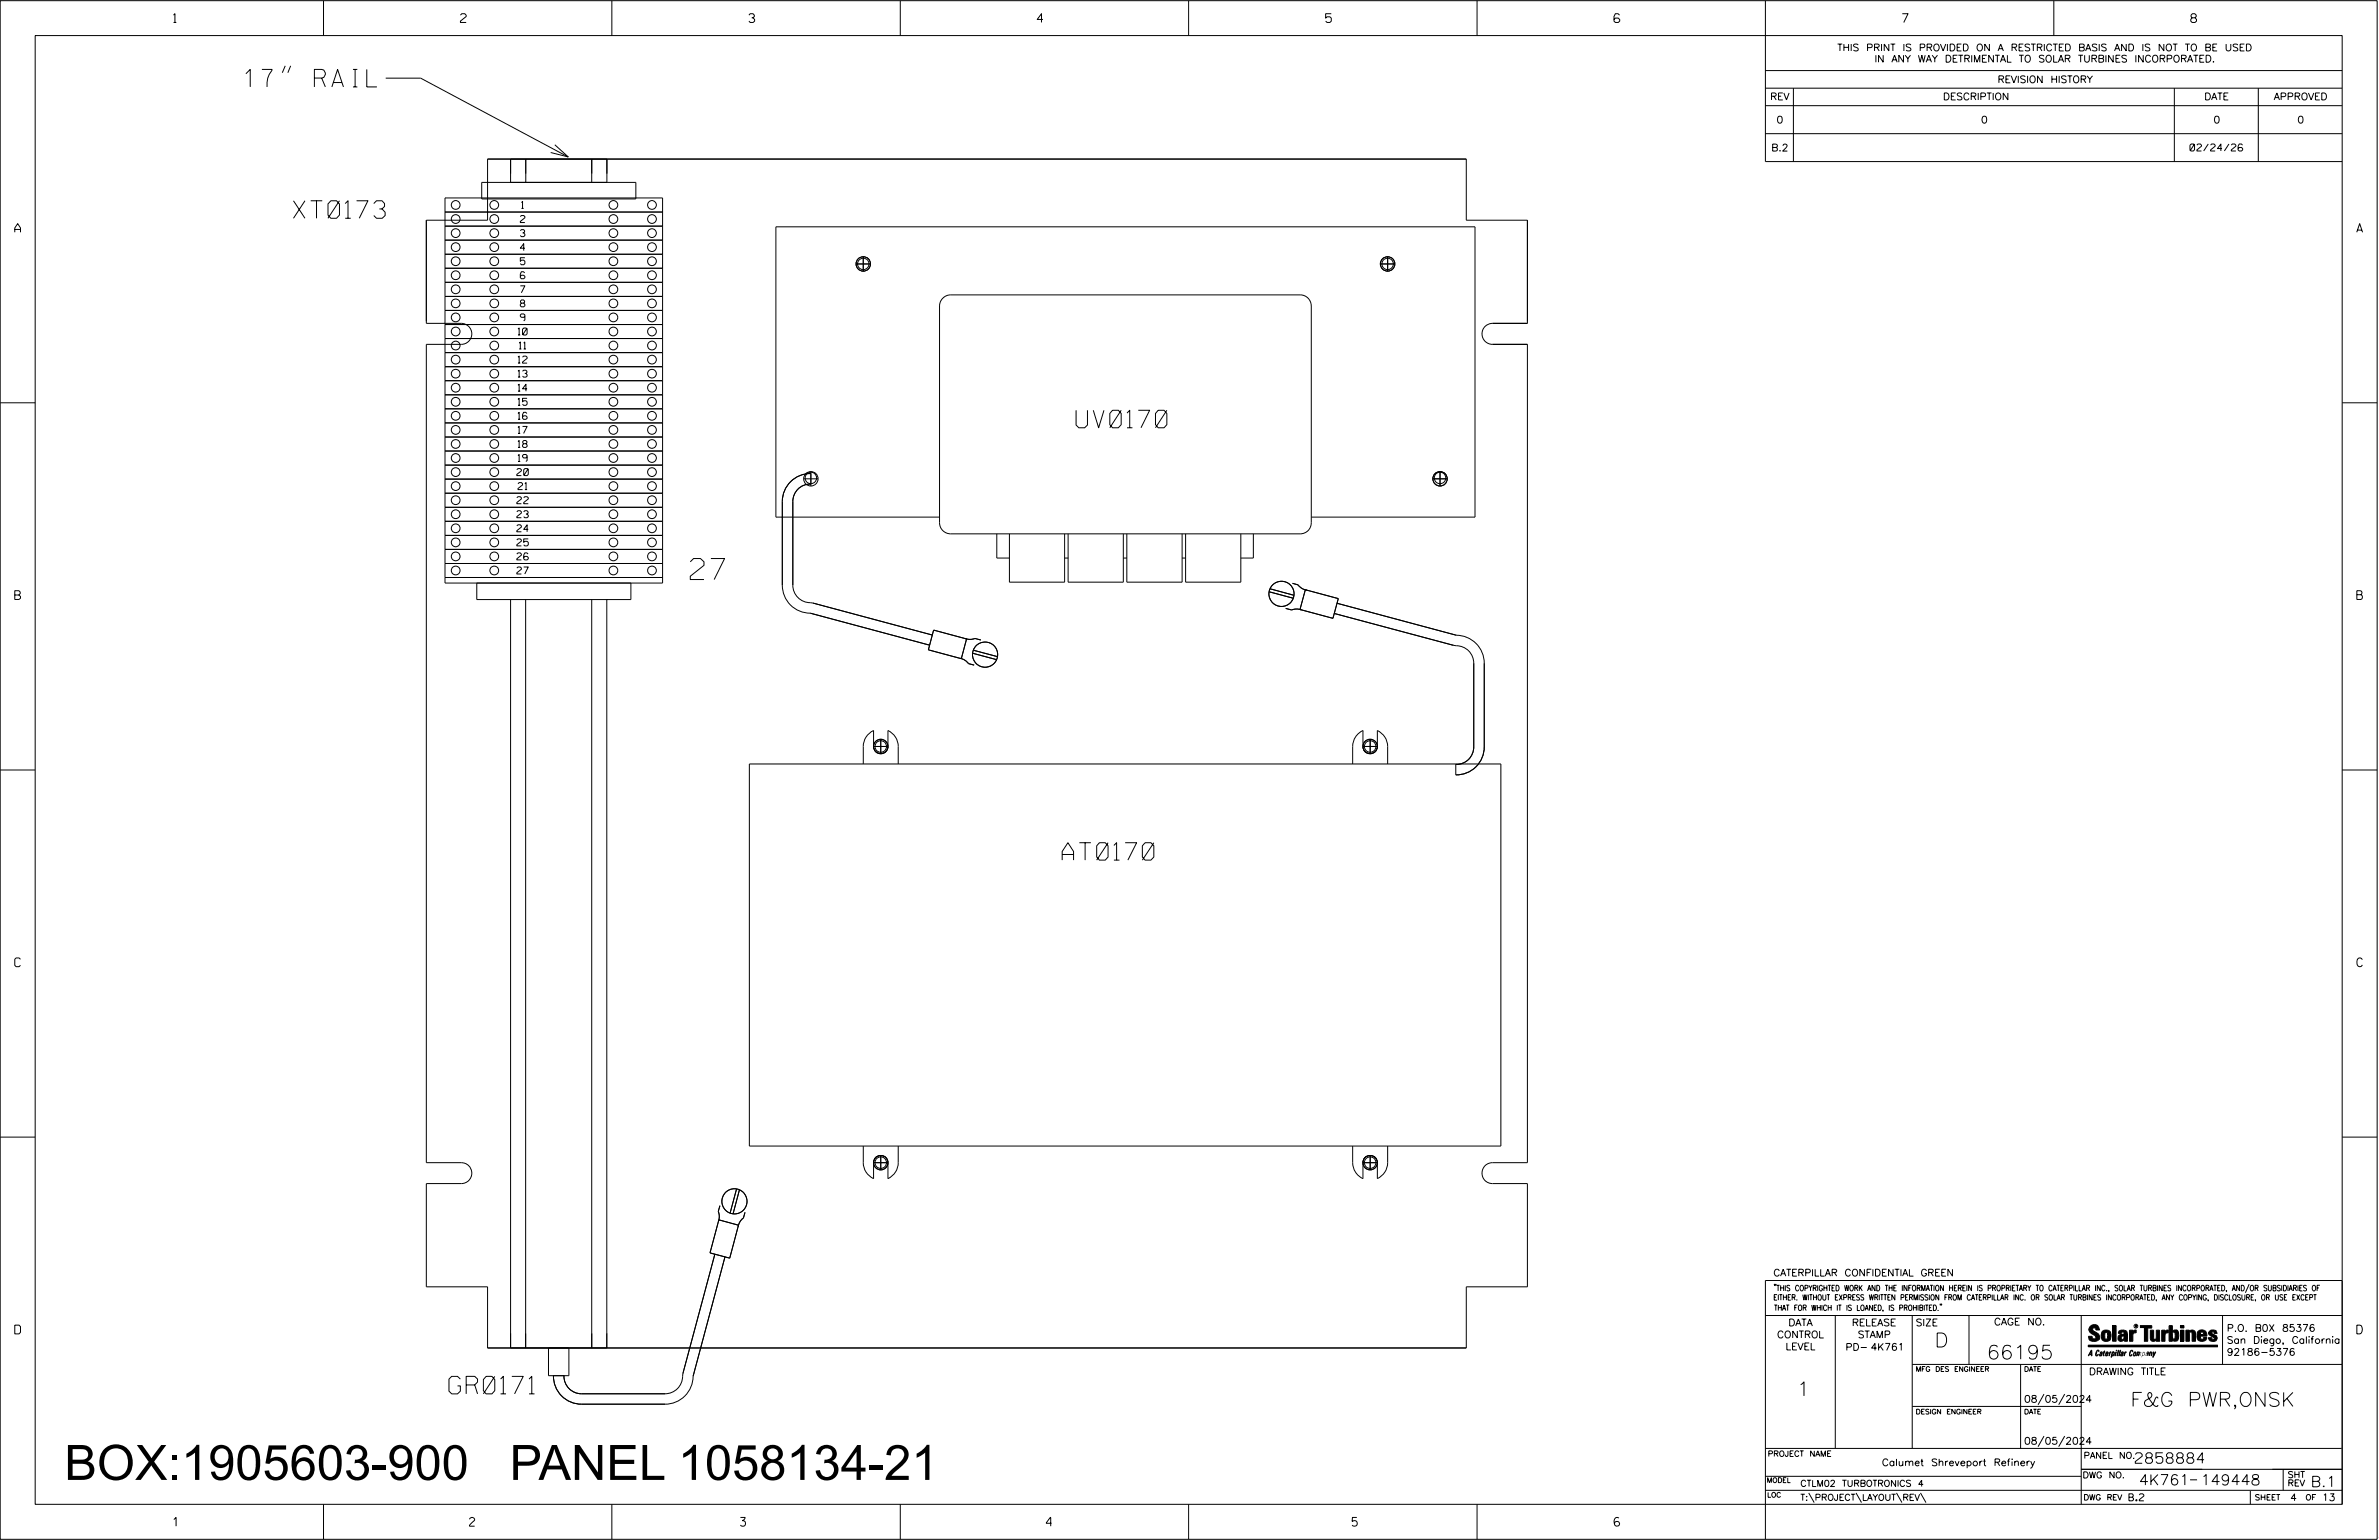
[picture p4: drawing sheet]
<svg xmlns="http://www.w3.org/2000/svg" width="864mm" height="559mm" viewBox="0 0 864 559" stroke-linecap="round" stroke-linejoin="round" font-family="sans-serif">
<defs><g id="words">
<g font-size="12.7">
<text x="23.4" y="537">BOX:1905603-900</text>
<text x="185" y="537">PANEL 1058134-21</text>
</g>
<text font-size="7.6" x="250.6" y="210.3">27</text>
<g font-size="6.3">
<text x="88.7" y="31.5">17&quot; RAIL</text>
<text x="106.5" y="79.2">XT0173</text>
<text x="390.6" y="155.2">UV0170</text>
<text x="385.6" y="312.1">AT0170</text>
<text x="163" y="505.8">GR0171</text>
</g>
<g font-size="5.1">
<text x="702.3" y="488.8">D</text>
<text x="721.2" y="493.2">66195</text>
<text x="652.2" y="506.5">1</text>
<text x="773.4" y="510.3">F&amp;G PWR,ONSK</text>
</g>
<g font-size="3.8">
<text x="775.1" y="531">2858884</text>
<text x="776.5" y="538.9">4K761</text>
<text x="798.8" y="538.9">149448</text>
<text x="838.8" y="539.5">B.1</text>
</g>
<g font-size="3.2">
<text x="63" y="8.2">1</text>
<text x="167.2" y="8.2">2</text>
<text x="271.8" y="8.2">3</text>
<text x="376.5" y="8.2">4</text>
<text x="481.2" y="8.2">5</text>
<text x="690.6" y="8.2">7</text>
<text x="795.3" y="8.2">8</text>
<text x="5.4" y="84.3">A</text>
<text x="855.5" y="84.3">A</text>
<text x="5.4" y="217.5">B</text>
<text x="855.6" y="217.5">B</text>
<text x="5.4" y="350.8">C</text>
<text x="855.6" y="350.8">C</text>
<text x="5.4" y="484">D</text>
<text x="855.6" y="484">D</text>
<text x="62.8" y="553.8">1</text>
<text x="170.4" y="553.8">2</text>
<text x="268.8" y="553.8">3</text>
<text x="379.8" y="553.8">4</text>
<text x="490.8" y="553.8">5</text>
<text x="585.9" y="553.8">6</text>
</g>
<g font-size="2.5">
<text x="666.9" y="18.5">THIS PRINT IS PROVIDED ON A RESTRICTED BASIS AND IS NOT TO BE USED</text>
<text x="680.5" y="22.6">IN ANY WAY DETRIMENTAL TO SOLAR TURBINES INCORPORATED.</text>
<text x="725.1" y="30">REVISION HISTORY</text>
<text x="642.6" y="36.3">REV</text>
<text x="705.3" y="36.3">DESCRIPTION</text>
<text x="800.2" y="36.3">DATE</text>
<text x="825.4" y="36.3">APPROVED</text>
<text x="644.9" y="44.7">0</text>
<text x="719.1" y="44.7">0</text>
<text x="803.5" y="44.7">0</text>
<text x="834" y="44.7">0</text>
<text x="643" y="54.8">B.2</text>
<text x="795" y="54.8">02/24/26</text>
<text x="189.3" y="75.6">1</text>
<text x="188.9" y="80.7">2</text>
<text x="188.9" y="85.8">3</text>
<text x="188.9" y="91">4</text>
<text x="188.9" y="96.1">5</text>
<text x="188.9" y="106.3">7</text>
<text x="188.9" y="111.4">8</text>
<text x="188.9" y="116.5">9</text>
<text x="188" y="121.6">10</text>
<text x="188" y="131.8">12</text>
<text x="188.5" y="126.7">11</text>
<text x="188" y="136.9">13</text>
<text x="188" y="142">14</text>
<text x="188" y="147.1">15</text>
<text x="188" y="152.2">16</text>
<text x="188" y="157.3">17</text>
<text x="188" y="167.5">19</text>
<text x="188" y="162.4">18</text>
<text x="187.6" y="172.6">20</text>
<text x="188" y="177.7">21</text>
<text x="187.6" y="182.8">22</text>
<text x="187.6" y="187.9">23</text>
<text x="187.6" y="193">24</text>
<text x="187.6" y="198.1">25</text>
<text x="187.6" y="203.2">26</text>
<text x="187.6" y="208.3">27</text>
<text x="643.8" y="463">CATERPILLAR CONFIDENTIAL GREEN</text>
<text x="645.1" y="485.5">CONTROL</text>
<text x="649.2" y="481.1">DATA</text>
<text x="672.3" y="481.1">RELEASE</text>
<text x="674.4" y="485.5">STAMP</text>
<text x="695.4" y="481.1">SIZE</text>
<text x="723.8" y="480.8">CAGE NO.</text>
<text x="808.4" y="483.1">P.O. B0X 85376</text>
<text x="648.2" y="489.8">LEVEL</text>
<text x="669.9" y="490">PD- 4K761</text>
<text x="808.4" y="487.5">San Diego, California</text>
<text x="808.4" y="491.8">92186-5376</text>
<text x="758.3" y="498.9">DRAWING TITLE</text>
<text x="734.8" y="508.9">08/05/2024</text>
<text x="734.8" y="524.1">08/05/2024</text>
<text x="683.1" y="531.9">Calumet Shreveport Refinery</text>
<text x="772.8" y="544.6">B.2</text>
<text x="831.4" y="544.6">4</text>
<text x="842.9" y="544.6">13</text>
</g>
<g font-size="2.3">
<text x="756.4" y="529.2">PANEL NO.</text>
<text x="653.5" y="539.4">CTLM02 TURBOTRONICS 4</text>
<text x="756" y="536.3">DWG NO.</text>
<text x="830.4" y="539.3">REV</text>
<text x="830.4" y="536.2">SHT</text>
<text x="653.5" y="544.5">T:\PROJECT\LAYOUT\REV\</text>
</g>
<g font-size="2">
<text x="643.8" y="468.4">&quot;THIS COPYRIGHTED WORK AND THE INFORMATION HEREIN IS PROPRIETARY TO CATERPILLAR INC., SOLAR TURBINES INCORPORATED, AND/OR SUBSIDIARIES OF</text>
<text x="643.8" y="471.8">EITHER. WITHOUT EXPRESS WRITTEN PERMISSION FROM CATERPILLAR INC. OR SOLAR TURBINES INCORPORATED, ANY COPYING, DISCLOSURE, OR USE EXCEPT</text>
<text x="644" y="475.6">THAT FOR WHICH IT IS LOANED, IS PROHIBITED.&quot;</text>
<text x="641.7" y="528.5">PROJECT NAME</text>
<text x="756.3" y="544.3">DWG REV</text>
<text x="818.5" y="544.3">SHEET</text>
<text x="836.9" y="544.3">OF</text>
</g>
<g font-size="1.8">
<text x="695.4" y="497.6">MFG DES ENGINEER</text>
<text x="734.8" y="497.6">DATE</text>
<text x="695.4" y="513.1">DESIGN ENGINEER</text>
<text x="734.8" y="513.1">DATE</text>
<text x="641.3" y="538">MODEL</text>
<text x="641.5" y="543.3">LOC</text>
</g>
<text font-size=".9" x="775.1" y="481.7">R</text>
</g></defs>
<g fill="none" stroke="#000" stroke-width=".36">
<path d="M.1 .2h862.8v558.4h-862.8zM12.8 12.9h837.4v533h-837.4zM117.4 .2v12.7M222.1 .2v12.7M326.8 .2v12.7M431.5 .2v12.7M536.2 .2v12.7M587.9 5.5l-.5-.5h-1l-.5 1v1.7l.5 .4h1l.6-.4v-.6l-.6-.5h-1l-.5 .5M640.9 .2v58.4h209.3M745.6 .2v12.7M103.5 23.9l-1 2.5M105.5 23.9l-1 2.5"/>
<path d="M140 28.4h12.7l53.5 28.5M640.9 25.6h209.3M640.9 32h209.3M640.9 38.3h209.3M651 32v26.6M789.3 32v26.6M819.8 32v26.6M185.3 57.7v8.5M190.9 57.7v8.5M201.4 52.5l4.9 4.4-6.4-1.5M214.8 57.7v8.5M220.3 57.7v8.5"/>
<path d="M640.9 48.5h209.3M154.8 79.9h22.2v-22.2h355.3v22.2h22.2v37.4h-12.7a3.8 3.8 0 0 0-3.8 3.8 3.8 3.8 0 0 0 3.8 3.9h12.7v296.9h-12.7a3.8 3.8 0 0 0-3.8 3.8 3.8 3.8 0 0 0 3.8 3.8h12.7v37.4h-22.2v22.2h-355.3v-22.2h-22.2v-37.4h12.7a3.8 3.8 0 0 0 3.8-3.8 3.8 3.8 0 0 0-3.8-3.8h-12.7v-296.9h12.7a3.8 3.8 0 0 0 3.8-3.9 3.8 3.8 0 0 0-3.8-3.8h-12.7zM161.5 71.8h79v139.8h-79zM161.5 76.9h79M174.9 66.2h55.9v6h-55.9zM161.5 97.3h79M161.5 92.3h79M161.5 87.1h79M161.5 82.1h79M190.5 99l-.5-.4h-.7l-.4 .8v1.4l.4 .3h.8l.4-.3v-.5l-.4-.4h-.8l-.4 .4M310.8 95.8h5.2M313.4 93.2v5.2"/>
<path d="M501.1 95.8h5.2M503.7 93.2v5.2M161.5 117.8h79M161.5 112.6h79M161.5 107.6h79M161.5 102.4h79M342.3 108.2l1.3-.9 1.5-.3h126.9a4 4 0 0 1 4 4v78.7a4 4 0 0 1-4 4h-126.9a4 4 0 0 1-4-4v-78.7l.3-1.5zM161.5 138.1h79M161.5 133.1h79M161.5 128h79M161.5 122.8h79M.1 146.2h12.7"/>
<path d="M161.5 158.6h79M161.5 153.5h79M161.5 148.3h79M161.5 143.3h79M850.2 146.2h12.7M161.5 179h79M161.5 173.8h79M161.5 168.8h79M161.5 163.7h79M291.7 173.7h5.3M294.4 175.6a6.3 6.3 0 0 0-6.6 6.4v30.3a6.7 6.7 0 0 0 7.3 6.5l43.4 11.6M294.4 171.8a10.2 10.2 0 0 0-10.4 10.2v30.3a10.1 10.1 0 0 0 10.1 10.2l43.4 11.6"/>
<path d="M294.4 171.1v5.3M520.1 173.7h5.3M522.7 171.1v5.3M161.5 199.4h79M161.5 194.3h79M161.5 189.2h79M161.5 184.1h79M341.1 187.6h-59.4v-105.3h253.7v105.3h-59.4M361.8 193.7v8.8h4.6M366.4 193.7v17.5h20.1v-17.5M387.7 193.7v17.5h20.1v-17.5M409 193.7v17.5h20.1v-17.5"/>
<path d="M430.4 193.7v17.5h20v-17.5M455 193.7v8.8h-4.6M161.5 209.6h79M161.5 204.5h79M173.1 211.6v6h55.9v-6M185.3 217.6v271.5M190.8 217.6v271.5M214.8 217.6v271.5M220.3 217.6v271.5M386.5 202.5h1.2M407.8 202.5h1.2M429.1 202.5h1.3"/>
<path d="M460.7 214.7l8.7 2.4M461 213.6l8.7 2.4M469.2 211.7l2 .5 1.4 1.3 1.7 .6M473.9 214l11.9 3.2-1.9 7.2-12-3.2zM485.4 218.9l43.3 11.6a10.2 10.2 0 0 1 10.1 10.2v30.3a10.1 10.1 0 0 1-10.3 10.2v-3.8a6.3 6.3 0 0 0 6.5-6.4v-30.3a6.6 6.6 0 0 0-7.3-6.5l-43.3-11.6M338.9 228.6l12 3.2-1.9 7.2-12-3.2zM348.5 238.9l1.7 .6 1.4 1.3 2 .5M350.4 231.7l1.8 .3 1.7-.3 2.2 .5M353.1 237l8.7 2.4M353.3 235.9l8.8 2.4M466.7 220.8l2.2 .5 1.7-.3 1.8 .3M.1 279.4h12.7"/>
<path d="M272 277.2h272.8v138.7h-272.8zM317.1 270.9a2.61 2.61 0 0 0 2.6 2.6 2.61 2.61 0 0 0 2.6-2.6M317.1 270.9v-5.8a6.4 6.4 0 0 0-3.7 5.8v6.3M317.1 270.9h5.2M319.7 268.3v5.2M322.3 270.9v-5.8a6.4 6.4 0 0 1 3.8 5.8v6.3M494.8 270.9a2.61 2.61 0 0 0 2.6 2.6 2.61 2.61 0 0 0 2.6-2.6M494.8 270.9v-5.8a6.4 6.4 0 0 0-3.8 5.8v6.3M494.8 270.9h5.2M497.4 268.3v5.2M500 270.9v-5.8a6.4 6.4 0 0 1 3.7 5.8v6.3M850.2 279.4h12.7"/>
<path d="M.1 412.6h12.7M313.4 415.9v6a6.4 6.4 0 0 0 3.7 5.8v-5.8M319.7 419.3v5.2M326.1 415.9v6a6.4 6.4 0 0 1-3.8 5.8v-5.8M491 415.9v6a6.4 6.4 0 0 0 3.8 5.8v-5.8M497.4 419.3v5.2M503.7 415.9v6a6.4 6.4 0 0 1-3.7 5.8v-5.8M850.2 412.6h12.7M261.3 437.5l-.6 2.1 .4 1.8-.3 1.7M267.4 431.4l-2.4 8.8M268.4 431.7l-2.3 8.8M270.4 439.9l-.5 2.1-1.3 1.3-.6 1.7"/>
<path d="M317.1 421.9a2.61 2.61 0 0 1 2.6-2.6 2.61 2.61 0 0 1 2.6 2.6M317.1 421.9h5.2M494.8 421.9h5.2M494.8 421.9a2.61 2.61 0 0 1 2.6-2.6 2.61 2.61 0 0 1 2.6 2.6M259.5 455.1l-11.6 43.3a6.7 6.7 0 0 1-6.5 7.3h-30.3a6.4 6.4 0 0 1-6.4-6.5M260.9 442.6l7.2 2-3.2 11.9-7.2-1.9zM263.2 456.1l-11.6 43.3a10.2 10.2 0 0 1-10.2 10.1h-30.3a10.2 10.2 0 0 1-10.2-10.3M640.9 477.3h209.3M644.2 466.1l-.1 .4M644.7 466.1l-.2 .4M666.2 477.3v48.3M694.2 477.3v48.3"/>
<path d="M704.4 473.3l-.1 .4M704.8 473.3l-.1 .4M714.8 477.3v17.8M755.5 477.3v68.6M806.8 477.3v17.8M816.5 466l-1.4 3.1M850.2 464.6h-209.3v94M850.2 464.8v81.1M199.1 489.1v10.1h7.4v-10.1M694.2 495.1h156M733.5 495.1v30.5M758.6 481.4a2.02 2.02 0 0 1 3.1-.1l.5 1.3h-1.3l-.2-.6-.4-.2-.6 .1-.1 .4 .4 .7a2.46 2.46 0 0 1 2.2 2.9 2.83 2.83 0 0 1-3.8 .3l-.3-1.3h1.3l.2 .7 .6 .3 .5-.2 .2-.5-.4-.6-1.9-1.2-.4-.9z"/>
<path d="M759.2 491.3h-.7l.7-1.2v1.9h.2l-.1-2.1-1.3 2.1 .5-.5h.7M761.3 490l.3-.2 .4 .3-.1 .3-.3-.4-.4 .3-.3 1.6h.4l.4-.5-.3 .6-.4 .1-.3-.4zM762.6 490.6l.5-.1-.1 1.4h-.9a.74 .74 0 0 1 .9-.8l-.3 .7-.5 .1 .2-.5 .6-.2v-.5l-.7 .2zM763 483.2a2.17 2.17 0 0 1 3.1 0l.3 1.4-.3 1.5a2.17 2.17 0 0 1-3.1 0l-.3-1.5zM763.6 490.5l.4-.4 .2 .6h-.3l-.3 .9 .2 .4-.3-.1zM764.1 483.7l.5-.4 .4 .3v2.2l-.4 .2-.5-.2zM764.6 491.1l.6 .2v-.7l-.4-.1-.4 .6-.1 .8h.6M764.6 491.1l-.1 .8h.4M764.6 482.6v.8M764.8 490.7l.4 .1v.3h-.6zM765 491.5l-.1 .4zM766 490.5l-.5 1.5z"/>
<path d="M766 490.8l.4-.3-.4 .4M766.9 481h1.3v5.7h-1.3zM767 490.8l.5 .1-.3 .8-.4 .2zM767.3 490.5h-.5l-.5 2M767.3 490.5a.8 .8 0 0 1 .2 1 .8 .8 0 0 1-.9 .4l-.1 .6M767.3 490.5l-.1 .2M768.1 490.5l-.4 1.5zM768.2 489.9h.3l-.1 .2h-.2zM769 489.9l-.5 2.1zM769.7 489.9l-.6 2.1zM770.1 491.4l.5-.3-.5 .8zM770.4 491.9h.1"/>
<path d="M770.6 491.1l.1-.4-.7 .2 .1-.3 .6-.1 .2 .3-.5 1.1M770.6 491.1a.74 .74 0 0 0-.8 .8h.6M771 484.8h-.7l-.3 .6 .4 .7 .5-.3 .1-2.4h-.8l-.1 .4h-1.2a1.71 1.71 0 0 1 1.8-1.3 1.71 1.71 0 0 1 1.6 1.4v2.8h-1.1l-.1-.6M771 484.2l-1.5 .1a1.41 1.41 0 0 0 0 2.4l.5 .1 1.1-.7M771.2 486.1h-.1M771.4 490.5l.1 .3 .4-.3-.9 1.5zM771.5 490.8h.1M773 482.7h1.2v.5l.5-.5 .7-.1v1h-.6l-.5 .4-.1 2.7h-1.2zM773.3 490.3l.6-.4 .4 .2-.1 .4-.3-.4a1.28 1.28 0 0 0-.5 1.8l.6-.4-.1 .4-.8 .1zM774.7 490.8l.5-.3a.88 .88 0 0 1 .2 .9 .88 .88 0 0 1-.7 .7l-.2-.2zM774.8 490.9h.5l-.3 1h-.3l-.2-.2zM775.2 490.5l-.1 .2"/>
<path d="M776.8 481h4.3v.9h-1.5v4.8h-1.3M776.8 490.6l-.8 .2v-.3l-.4 1.5 .8-1.3v1.3l.3-1.2M779.3 491.1h.4M779.6 490.5h.3l-.3 1.4M779.6 490.7h.2l-.1 .4M779.7 491.1l-.1 .4M779.7 491.1l-.4 .2M780.1 492l.4-1.5 .1 .3 .3-.3 .3 .2-.3 1.3v-1.3l-.7 1.3M780.6 482.7h1.2v2.7l.1 .4 .4 .3 .4-.7v-2.7h1.2l.1 4h-1.3v-.5l-1.1 .6-.7-.3-.3-.7zM781.6 492.5l1-2-.8 1.3-.2-1.3-.2 2M784.7 482.7h1.2v.5l.5-.5 .7-.1v1h-.5l-.6 .4-.1 2.7h-1.2zM787.4 481h1.2v2a1.4 1.4 0 0 1 2.2 .2l.1 1.4-.4 1.9-1.5 .1-.4-.5v-1l.5 .9 .5-.3v-2.1l-.5-.4-.5 .7v2.8h-1.2z"/>
<path d="M791.5 482.7h1.3v4h-1.3zM791.5 481h1.3v.9h-1.3zM793.5 482.7h1.3v.4l.7-.5 1.1 .2 .4 .6v3.3h-1.2l-.3-3.4-.7 .2v3.2h-1.3zM794.8 483.1h.1M797.7 483.2a1.92 1.92 0 0 1 2.4-.5 1.92 1.92 0 0 1 1 2.1h-2.3v.8l.6 .5 .5-.3v-.5h1.2a1.83 1.83 0 0 1-2.1 1.4 1.83 1.83 0 0 1-1.5-2.1zM798.8 484.2v.6M799.1 483.4h.6l.2 .8h-1.1zM804.6 482.9a1.84 1.84 0 0 0-2.9 .8 3.3 3.3 0 0 0 2.2 1.9l-.5 .5-.4-.3-.1-.4h-1.2l.1 .6a1.92 1.92 0 0 0 2.9 .4M804.9 483.8h-1.2l-.2-.6-.5 .1-.1 .3 .1 .3 1.8 .9M805.1 488.1h-47.1v.6h47.1M694.2 510.3h61.3M742 505.8l-2.2 3.9"/>
<path d="M749.5 505.8l-2.2 3.9M640.9 525.6h209.2M640.9 535.7h114.6M742 521.1l-2.2 3.8M749.5 521.1l-2.2 3.8M755.5 533.2h94.7M795 537h2.6M828.8 533.2v7.6M117.4 545.9v12.7M222.1 545.9v12.7M326.8 545.9v12.7M431.5 545.9v12.7"/>
<path d="M536.2 545.9v12.7M640.9 540.8h209.3M656.6 541.7l2 3.5M673.8 541.7l1.9 3.5M688.4 541.7l2 3.5M697.2 541.7l1.9 3.5M816.9 541v4.9"/>
<circle cx="165.4" cy="74.4" r="1.59"/>
<circle cx="165.4" cy="79.5" r="1.59"/>
<circle cx="179.4" cy="74.4" r="1.59"/>
<circle cx="179.4" cy="79.5" r="1.59"/>
<circle cx="222.7" cy="74.4" r="1.59"/>
<circle cx="222.7" cy="79.5" r="1.59"/>
<circle cx="236.7" cy="74.4" r="1.59"/>
<circle cx="236.7" cy="79.5" r="1.59"/>
<circle cx="165.4" cy="99.9" r="1.59"/>
<circle cx="165.4" cy="89.7" r="1.59"/>
<circle cx="165.4" cy="94.8" r="1.59"/>
<circle cx="165.4" cy="84.6" r="1.58"/>
<circle cx="179.4" cy="99.9" r="1.59"/>
<circle cx="179.4" cy="89.7" r="1.59"/>
<circle cx="179.4" cy="94.8" r="1.59"/>
<circle cx="179.4" cy="84.6" r="1.58"/>
<circle cx="222.7" cy="99.9" r="1.59"/>
<circle cx="222.7" cy="89.7" r="1.59"/>
<circle cx="222.7" cy="94.8" r="1.59"/>
<circle cx="222.7" cy="84.6" r="1.59"/>
<circle cx="236.7" cy="99.9" r="1.59"/>
<circle cx="236.7" cy="89.7" r="1.59"/>
<circle cx="236.7" cy="94.8" r="1.59"/>
<circle cx="236.7" cy="84.6" r="1.59"/>
<circle cx="313.4" cy="95.8" r="2.61"/>
<circle cx="313.4" cy="95.8" r="2.08"/>
<circle cx="503.7" cy="95.8" r="2.08"/>
<circle cx="503.7" cy="95.8" r="2.62"/>
<circle cx="165.4" cy="105" r="1.59"/>
<circle cx="165.4" cy="115.2" r="1.59"/>
<circle cx="165.4" cy="110.1" r="1.58"/>
<circle cx="179.4" cy="115.2" r="1.59"/>
<circle cx="179.4" cy="105" r="1.59"/>
<circle cx="179.4" cy="110.1" r="1.58"/>
<circle cx="222.7" cy="115.2" r="1.59"/>
<circle cx="222.7" cy="105" r="1.59"/>
<circle cx="222.7" cy="110.1" r="1.59"/>
<circle cx="236.7" cy="115.2" r="1.59"/>
<circle cx="236.7" cy="105" r="1.59"/>
<circle cx="236.7" cy="110.1" r="1.59"/>
<circle cx="165.4" cy="125.4" r="1.59"/>
<circle cx="165.4" cy="130.5" r="1.59"/>
<circle cx="165.4" cy="135.6" r="1.58"/>
<circle cx="165.4" cy="120.3" r="1.58"/>
<circle cx="179.4" cy="125.4" r="1.59"/>
<circle cx="179.4" cy="130.5" r="1.59"/>
<circle cx="179.4" cy="135.6" r="1.58"/>
<circle cx="179.4" cy="120.3" r="1.58"/>
<circle cx="222.7" cy="125.4" r="1.59"/>
<circle cx="222.7" cy="130.5" r="1.59"/>
<circle cx="222.7" cy="135.6" r="1.59"/>
<circle cx="222.7" cy="120.3" r="1.59"/>
<circle cx="236.7" cy="125.4" r="1.59"/>
<circle cx="236.7" cy="130.5" r="1.59"/>
<circle cx="236.7" cy="135.6" r="1.59"/>
<circle cx="236.7" cy="120.3" r="1.59"/>
<circle cx="165.4" cy="140.7" r="1.59"/>
<circle cx="165.4" cy="150.9" r="1.59"/>
<circle cx="165.4" cy="156" r="1.59"/>
<circle cx="165.4" cy="145.8" r="1.58"/>
<circle cx="179.4" cy="150.9" r="1.59"/>
<circle cx="179.4" cy="156" r="1.59"/>
<circle cx="179.4" cy="140.7" r="1.59"/>
<circle cx="179.4" cy="145.8" r="1.58"/>
<circle cx="222.7" cy="150.9" r="1.59"/>
<circle cx="222.7" cy="156" r="1.59"/>
<circle cx="222.7" cy="140.7" r="1.59"/>
<circle cx="222.7" cy="145.8" r="1.59"/>
<circle cx="236.7" cy="140.7" r="1.59"/>
<circle cx="236.7" cy="150.9" r="1.59"/>
<circle cx="236.7" cy="156" r="1.59"/>
<circle cx="236.7" cy="145.8" r="1.59"/>
<circle cx="165.4" cy="176.4" r="1.59"/>
<circle cx="165.4" cy="166.2" r="1.59"/>
<circle cx="165.4" cy="171.3" r="1.58"/>
<circle cx="165.4" cy="161.1" r="1.58"/>
<circle cx="179.4" cy="176.4" r="1.59"/>
<circle cx="179.4" cy="166.2" r="1.59"/>
<circle cx="179.4" cy="171.3" r="1.58"/>
<circle cx="179.4" cy="161.1" r="1.58"/>
<circle cx="222.7" cy="166.2" r="1.59"/>
<circle cx="222.7" cy="176.4" r="1.59"/>
<circle cx="222.7" cy="171.3" r="1.59"/>
<circle cx="222.7" cy="161.1" r="1.59"/>
<circle cx="236.7" cy="176.4" r="1.59"/>
<circle cx="236.7" cy="166.2" r="1.59"/>
<circle cx="236.7" cy="171.3" r="1.59"/>
<circle cx="236.7" cy="161.1" r="1.59"/>
<circle cx="294.3" cy="173.4" r="2.08"/>
<circle cx="294.3" cy="173.7" r="2.62"/>
<circle cx="522.7" cy="173.4" r="2.09"/>
<circle cx="522.7" cy="173.7" r="2.61"/>
<circle cx="165.4" cy="186.6" r="1.59"/>
<circle cx="165.4" cy="191.7" r="1.59"/>
<circle cx="165.4" cy="181.5" r="1.59"/>
<circle cx="165.4" cy="196.8" r="1.58"/>
<circle cx="179.4" cy="186.6" r="1.59"/>
<circle cx="179.4" cy="181.5" r="1.59"/>
<circle cx="179.4" cy="191.7" r="1.59"/>
<circle cx="179.4" cy="196.8" r="1.58"/>
<circle cx="222.7" cy="186.6" r="1.59"/>
<circle cx="222.7" cy="181.5" r="1.59"/>
<circle cx="222.7" cy="191.7" r="1.59"/>
<circle cx="222.7" cy="196.8" r="1.59"/>
<circle cx="236.7" cy="186.6" r="1.59"/>
<circle cx="236.7" cy="191.7" r="1.59"/>
<circle cx="236.7" cy="181.5" r="1.59"/>
<circle cx="236.7" cy="196.8" r="1.59"/>
<circle cx="165.4" cy="201.9" r="1.59"/>
<circle cx="165.4" cy="207" r="1.59"/>
<circle cx="179.4" cy="207" r="1.59"/>
<circle cx="179.4" cy="201.9" r="1.59"/>
<circle cx="222.7" cy="207" r="1.59"/>
<circle cx="222.7" cy="201.9" r="1.59"/>
<circle cx="236.7" cy="207" r="1.59"/>
<circle cx="236.7" cy="201.9" r="1.59"/>
<circle cx="465.2" cy="215.5" r="4.6"/>
<circle cx="357.6" cy="237.5" r="4.6"/>
<circle cx="319.7" cy="270.9" r="2.09"/>
<circle cx="319.7" cy="270.9" r="2.61"/>
<circle cx="497.4" cy="270.9" r="2.62"/>
<circle cx="497.4" cy="270.9" r="2.09"/>
<circle cx="266.6" cy="435.9" r="4.6"/>
<circle cx="319.7" cy="421.9" r="2.09"/>
<circle cx="319.7" cy="421.9" r="2.61"/>
<circle cx="497.4" cy="421.9" r="2.09"/>
<circle cx="497.4" cy="421.9" r="2.62"/>
<circle cx="775.4" cy="481.2" r=".69"/>
</g>
<g fill="#000">
<path d="M768.1 490.5l-.4 1.5zM768.2 489.9h.3l-.1 .2h-.2zM769 489.9l-.5 2.1zM769.7 489.9l-.6 2.1zM791.5 481h1.3v.9h-1.3zM791.5 482.7h1.3v4h-1.3zM758 488.1h47.1v.6h-47.1z"/>
<path d="M759.2 489.9l-1.2 2.1 .5-.5h.7v.5h.2zM759.2 490.1v1.2h-.7z" fill-rule="evenodd"/>
<path d="M758.6 481.4a2.02 2.02 0 0 1 3.1-.1l.5 1.3h-1.3l-.2-.6-.4-.2-.6 .1-.1 .4 .4 .7a2.46 2.46 0 0 1 2.2 2.9 2.83 2.83 0 0 1-3.8 .3l-.3-1.3h1.3l.2 .7 .6 .3 .5-.2 .2-.5-.4-.6-1.9-1.2-.4-.9z" fill-rule="evenodd"/>
<path d="M761.3 490l.3-.2 .4 .3-.1 .3-.3-.4-.4 .3-.3 1.6h.4l.4-.5-.3 .6-.4 .1-.3-.4z" fill-rule="evenodd"/>
<path d="M762.6 490.6l.5-.1-.1 1.4h-.9a.74 .74 0 0 1 .9-.8l-.6 .3-.2 .5 .5-.1 .3-.6v-.5l-.7 .2z" fill-rule="evenodd"/>
<path d="M763.6 490.5l.4-.4 .2 .6h-.3l-.3 .9 .2 .4-.3-.1z" fill-rule="evenodd"/>
<path d="M764.8 490.5l.5 .3-.1 .5h-.6l.6-.2v-.3l-.4-.1-.3 1.2h.4l.3-.4-.6 .6-.3-.2v-.4z" fill-rule="evenodd"/>
<path d="M763 483.2a2.17 2.17 0 0 1 3.1 0l.3 1.4-.3 1.5a2.17 2.17 0 0 1-3.1 0l-.3-1.5zM764.1 483.7v2.1l.5 .2 .4-.2v-2.2l-.4-.3z" fill-rule="evenodd"/>
<path d="M766 490.5v.3l.4-.1-.4 .2-.5 1.1z" fill-rule="evenodd"/>
<path d="M766.8 490.5l-.5 2 .3-.6a.71 .71 0 0 0 .9-.5 .71 .71 0 0 0-.4-.9zM767 490.8l.5 .1-.3 .8-.4 .2z" fill-rule="evenodd"/>
<path d="M766.9 481h1.3v5.7h-1.3z" fill-rule="evenodd"/>
<path d="M770.1 490.6l.6-.1 .2 .3-.4 1.2-.5 .1-.2-.5 .3-.5h.5l-.7 .5v.3l.4-.1 .4-.9-.5-.2-.2 .2z" fill-rule="evenodd"/>
<path d="M769.4 482.8l-.5 1h1.2l.1-.4h.8v.8l-1.5 .1a1.41 1.41 0 0 0 0 2.4l.5 .1 1.1-.7 .1 .6h1.1v-2.8a1.79 1.79 0 0 0-2.4-1.2zM770.3 484.8h.7l-.1 1-.5 .3-.4-.7z" fill-rule="evenodd"/>
<path d="M771.4 490.5l.1 .3 .4-.3-.9 1.5z" fill-rule="evenodd"/>
<path d="M773 482.7h1.2v.5l.5-.5 .7-.1v1h-.6l-.5 .4-.1 2.7h-1.2z" fill-rule="evenodd"/>
<path d="M773.3 490.3l.6-.4 .4 .2-.1 .4-.3-.4a1.28 1.28 0 0 0-.5 1.8l.6-.4-.3 .5h-.6z" fill-rule="evenodd"/>
<path d="M774.7 490.8l-.2 1.1h.7a.96 .96 0 0 0 0-1.4zM774.8 490.9h.5l-.1 .6-.5 .4-.2-.2z" fill-rule="evenodd"/>
<path d="M776 490.5v.3l.4-.3 .2 .3 .7-.2-.3 1.4v-1.3l-.6 1.3v-1.3l-.8 1.3z" fill-rule="evenodd"/>
<path d="M776.8 481h4.3v.9h-1.5v4.8h-1.3v-4.8h-1.5z" fill-rule="evenodd"/>
<path d="M777.9 490.5l-.5 2 .3-.6a.71 .71 0 0 0 .9-.5 .71 .71 0 0 0-.4-.9zM778.1 490.8l.3-.1 .1 .4-.5 .8-.2-.5z" fill-rule="evenodd"/>
<path d="M779.3 490.6l.6-.1-.3 1.5-.7-.1a.67 .67 0 0 1 .8-.8l-.6 .3-.1 .5 .4-.1 .4-.9-.4-.2-.3 .2z" fill-rule="evenodd"/>
<path d="M780.5 490.5l.1 .3 .3-.3 .3 .2-.3 1.3v-1.3l-.8 1.3z" fill-rule="evenodd"/>
<path d="M780.6 482.7h1.2v2.7l.1 .4 .4 .3 .4-.7v-2.7h1.2l.1 4h-1.3v-.5l-1.1 .6-.7-.3-.3-.7z" fill-rule="evenodd"/>
<path d="M781.6 490.5l.2 1.3 .8-1.3-1.2 2z" fill-rule="evenodd"/>
<path d="M784.7 482.7h1.2v.5l.5-.5 .7-.1v1h-.5l-.6 .4-.1 2.7h-1.2z" fill-rule="evenodd"/>
<path d="M787.4 481h1.2v2a1.4 1.4 0 0 1 2.2 .2l.1 1.4-.4 1.9-1.5 .1-.4-.5v-1l.5 .9 .5-.3v-2.1l-.5-.4-.5 .7v2.8h-1.2z" fill-rule="evenodd"/>
<path d="M793.5 482.7h1.3v.4a1.29 1.29 0 0 1 2.2 .3v3.3h-1.2l-.3-3.4-.7 .2v3.2h-1.3z" fill-rule="evenodd"/>
<path d="M797.7 483.2a1.92 1.92 0 0 1 2.4-.5 1.92 1.92 0 0 1 1 2.1h-2.3v.8l.6 .5 .5-.3v-.5h1.2a1.83 1.83 0 0 1-2.1 1.4 1.83 1.83 0 0 1-1.5-2.1zM799.1 483.4l-.3 .8h1.1l-.2-.8z" fill-rule="evenodd"/>
<path d="M801.9 483.2a1.94 1.94 0 0 1 3 .1v.5h-1.2l-.2-.6-.5 .1-.1 .3 .1 .3 1.8 .9a1.2 1.2 0 0 1 .1 1.3 1.2 1.2 0 0 1-1.2 .7l-1.6-.4-.4-1h1.2l.1 .4 .4 .3 .5-.5a3.3 3.3 0 0 1-2.2-1.9z" fill-rule="evenodd"/>
<circle cx="761.4" cy="492" r=".07"/>
<circle cx="762.2" cy="485.1" r=".07"/>
<circle cx="769.3" cy="492" r=".07"/>
<circle cx="773.1" cy="486.7" r=".07"/>
<circle cx="791.5" cy="486.7" r=".07"/>
<circle cx="791.5" cy="481" r=".07"/>
<circle cx="794.8" cy="486.7" r=".07"/>
</g>
<use href="#words"/>
</svg>
